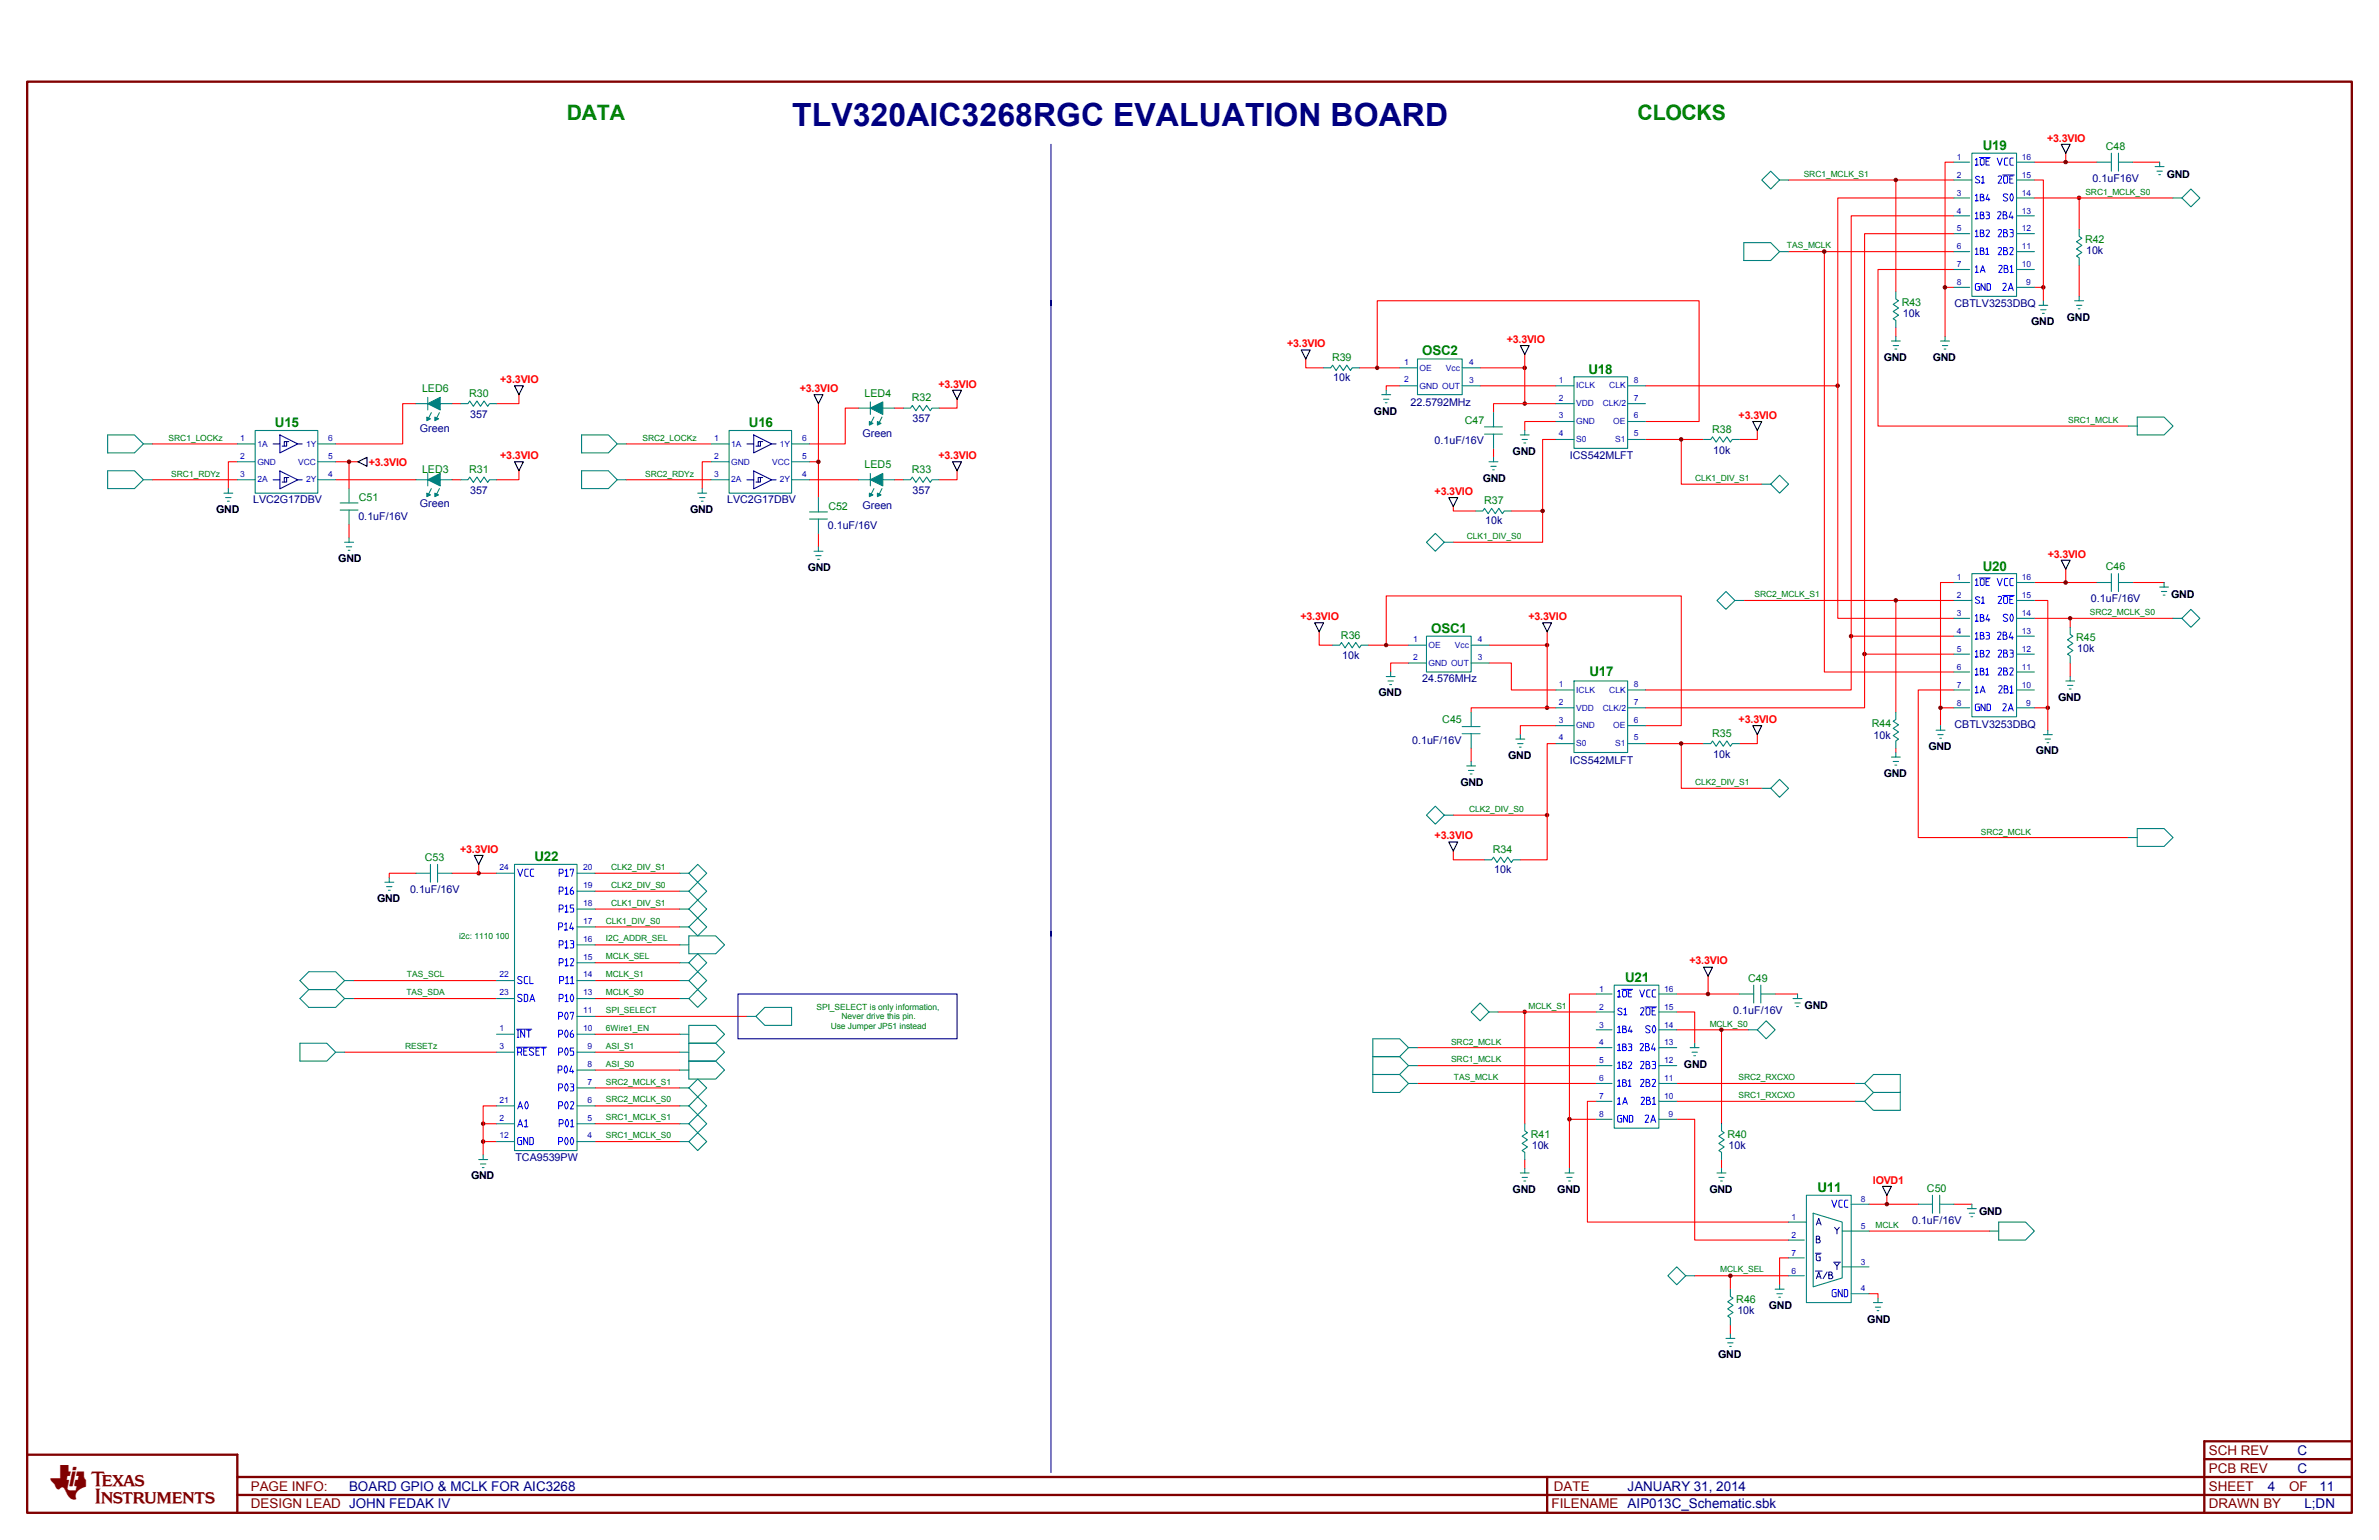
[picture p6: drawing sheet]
<svg xmlns="http://www.w3.org/2000/svg" width="432mm" height="279mm" viewBox="0 0 432 279" stroke-linecap="round" stroke-linejoin="round" font-family="sans-serif">
<defs><g id="words">
<text font-size="5.9" fill="#800000" x="9.1" y="271.5">TI</text>
<text font-size="5.8" fill="#000080" x="143.8" y="22.9">TLV320AIC3268RGC EVALUATION BOARD</text>
<g font-size="3.9" fill="#008000">
<text x="102.9" y="21.8">DATA</text>
<text x="297.2" y="21.8">CLOCKS</text>
</g>
<g font-size="2.4" fill="#008000">
<text x="359.9" y="27.2">U19</text>
<text x="258.1" y="64.5">OSC2</text>
<text x="288.3" y="67.9">U18</text>
<text x="49.9" y="77.5">U15</text>
<text x="135.9" y="77.5">U16</text>
<text x="359.9" y="103.6">U20</text>
<text x="259.8" y="114.8">OSC1</text>
<text x="288.5" y="122.6">U17</text>
<text x="97" y="156.2">U22</text>
<text x="295" y="178.1">U21</text>
<text x="329.9" y="216.2">U11</text>
</g>
<g font-size="2.4" fill="#800000">
<text x="400.9" y="263.9">SCH REV</text>
<text x="400.9" y="267.2">PCB REV</text>
<text x="45.5" y="273.7">DESIGN LEAD JOHN FEDAK IV</text>
<text x="45.5" y="270.4">PAGE INFO:</text>
<text x="281.6" y="273.7">FILENAME AIP013C_Schematic.sbk</text>
<text x="282" y="270.4">DATE</text>
<text x="400.9" y="273.7">DRAWN BY</text>
<text x="400.9" y="270.4">SHEET</text>
<text x="415.5" y="270.4">OF</text>
</g>
<g font-size="2.4" fill="#000080">
<text x="417" y="263.9">C</text>
<text x="417" y="267.2">C</text>
<text x="63.4" y="270.4">BOARD GPIO &amp; MCLK FOR AIC3268</text>
<text x="295.4" y="270.4">JANUARY 31, 2014</text>
<text x="411.6" y="270.4">4</text>
<text x="418.3" y="273.7">L;DN</text>
<text x="421" y="270.4">11</text>
</g>
<g font-size="1.9" fill="#f00">
<text x="371.6" y="25.7">+3.3VIO</text>
<text x="233.6" y="63">+3.3VIO</text>
<text x="273.5" y="62.2">+3.3VIO</text>
<text x="90.8" y="69.5">+3.3VIO</text>
<text x="145.2" y="71.1">+3.3VIO</text>
<text x="170.3" y="70.3">+3.3VIO</text>
<text x="315.6" y="76">+3.3VIO</text>
<text x="90.8" y="83.3">+3.3VIO</text>
<text x="170.3" y="83.3">+3.3VIO</text>
<text x="66.9" y="84.5">+3.3VIO</text>
<text x="260.4" y="89.8">+3.3VIO</text>
<text x="371.7" y="101.2">+3.3VIO</text>
<text x="236.1" y="112.5">+3.3VIO</text>
<text x="277.4" y="112.5">+3.3VIO</text>
<text x="315.6" y="131.2">+3.3VIO</text>
<text x="83.5" y="154.7">+3.3VIO</text>
<text x="260.4" y="152.3">+3.3VIO</text>
<text x="306.6" y="175">+3.3VIO</text>
<text x="339.9" y="214.8">IOVD1</text>
</g>
<g font-size="1.9" fill="#008000">
<text x="382.2" y="27.2">C48</text>
<text x="378.4" y="44.2">R42</text>
<text x="345.2" y="55.5">R43</text>
<text x="241.8" y="65.6">R39</text>
<text x="76.6" y="71.1">LED6</text>
<text x="156.9" y="71.9">LED4</text>
<text x="85.2" y="72">R30</text>
<text x="165.5" y="72.8">R32</text>
<text x="265.9" y="76.9">C47</text>
<text x="310.7" y="78.5">R38</text>
<text x="76.6" y="85.7">LED3</text>
<text x="85.2" y="85.8">R31</text>
<text x="156.9" y="84.9">LED5</text>
<text x="165.5" y="85.8">R33</text>
<text x="65.2" y="90.8">C51</text>
<text x="150.3" y="92.5">C52</text>
<text x="269.4" y="91.5">R37</text>
<text x="382.2" y="103.5">C46</text>
<text x="243.4" y="115.9">R36</text>
<text x="376.8" y="116.4">R45</text>
<text x="261.8" y="131.2">C45</text>
<text x="339.7" y="131.9">R44</text>
<text x="310.7" y="133.7">R35</text>
<text x="271" y="154.8">R34</text>
<text x="77.1" y="156.2">C53</text>
<text x="317.3" y="178.1">C49</text>
<text x="277.8" y="206.4">R41</text>
<text x="313.5" y="206.4">R40</text>
<text x="349.8" y="216.2">C50</text>
<text x="315.2" y="236.5">R46</text>
</g>
<g font-size="1.9" fill="#000080">
<text x="379.8" y="33">0.1uF16V</text>
<text x="378.6" y="46.1">10k</text>
<text x="345.4" y="57.5">10k</text>
<text x="354.8" y="55.7">CBTLV3253DBQ</text>
<text x="242" y="69.2">10k</text>
<text x="85.3" y="75.8">357</text>
<text x="165.7" y="76.6">357</text>
<text x="256" y="73.7">22.5792MHz</text>
<text x="76.2" y="78.5">Green</text>
<text x="156.5" y="79.3">Green</text>
<text x="260.4" y="80.6">0.1uF/16V</text>
<text x="284.9" y="83.3">ICS542MLFT</text>
<text x="311" y="82.3">10k</text>
<text x="85.3" y="89.6">357</text>
<text x="165.7" y="89.6">357</text>
<text x="46" y="91.2">LVC2G17DBV</text>
<text x="65" y="94.4">0.1uF/16V</text>
<text x="76.2" y="91.9">Green</text>
<text x="132" y="91.2">LVC2G17DBV</text>
<text x="156.5" y="92.3">Green</text>
<text x="269.6" y="95.1">10k</text>
<text x="150.2" y="96">0.1uF/16V</text>
<text x="379.5" y="109.3">0.1uF/16V</text>
<text x="243.6" y="119.5">10k</text>
<text x="377" y="118.3">10k</text>
<text x="258.1" y="123.8">24.576MHz</text>
<text x="354.8" y="132">CBTLV3253DBQ</text>
<text x="256.3" y="135">0.1uF/16V</text>
<text x="311" y="137.5">10k</text>
<text x="340" y="134">10k</text>
<text x="284.9" y="138.6">ICS542MLFT</text>
<text x="74.4" y="162">0.1uF/16V</text>
<text x="271.2" y="158.4">10k</text>
<text x="314.6" y="183.9">0.1uF/16V</text>
<text x="278" y="208.4">10k</text>
<text x="313.7" y="208.4">10k</text>
<text x="93.5" y="210.7">TCA9539PW</text>
<text x="347" y="222.1">0.1uF/16V</text>
<text x="315.3" y="238.4">10k</text>
</g>
<g font-size="1.9">
<text x="393.3" y="32.2">GND</text>
<text x="368.7" y="59">GND</text>
<text x="375.2" y="58.2">GND</text>
<text x="341.9" y="65.5">GND</text>
<text x="350.8" y="65.5">GND</text>
<text x="249.4" y="75.2">GND</text>
<text x="274.6" y="82.5">GND</text>
<text x="269.1" y="87.4">GND</text>
<text x="39.2" y="93.1">GND</text>
<text x="125.2" y="93.1">GND</text>
<text x="61.4" y="102">GND</text>
<text x="146.6" y="103.6">GND</text>
<text x="394.1" y="108.5">GND</text>
<text x="250.2" y="126.3">GND</text>
<text x="373.5" y="127.1">GND</text>
<text x="273.7" y="137.7">GND</text>
<text x="350" y="136.1">GND</text>
<text x="369.5" y="136.9">GND</text>
<text x="265.1" y="142.6">GND</text>
<text x="341.9" y="140.9">GND</text>
<text x="68.5" y="163.7">GND</text>
<text x="327.6" y="183.1">GND</text>
<text x="305.6" y="193.7">GND</text>
<text x="85.5" y="214">GND</text>
<text x="274.6" y="216.4">GND</text>
<text x="282.7" y="216.4">GND</text>
<text x="310.3" y="216.4">GND</text>
<text x="359.2" y="220.5">GND</text>
<text x="321.1" y="237.5">GND</text>
<text x="338.9" y="239.9">GND</text>
<text x="311.9" y="246.4">GND</text>
</g>
<g font-size="1.5" fill="#00f">
<text x="355.2" y="29">1</text>
<text x="366.9" y="29">16</text>
<text x="355.2" y="32.3">2</text>
<text x="355.2" y="35.5">3</text>
<text x="366.9" y="35.5">14</text>
<text x="366.9" y="32.3">15</text>
<text x="355.2" y="38.8">4</text>
<text x="355.2" y="42">5</text>
<text x="366.9" y="42">12</text>
<text x="366.9" y="38.8">13</text>
<text x="355.2" y="45.2">6</text>
<text x="366.9" y="45.2">11</text>
<text x="355.2" y="48.5">7</text>
<text x="355.2" y="51.7">8</text>
<text x="366.9" y="48.5">10</text>
<text x="367.8" y="51.7">9</text>
<text x="254.8" y="69.4">2</text>
<text x="254.9" y="66.2">1</text>
<text x="257.7" y="67.2">OE</text>
<text x="257.7" y="70.5">GND OUT</text>
<text x="262.4" y="67.2">Vcc</text>
<text x="266.6" y="69.4">3</text>
<text x="266.6" y="66.2">4</text>
<text x="283" y="69.4">1</text>
<text x="286.1" y="70.5">ICLK</text>
<text x="292.1" y="70.5">CLK</text>
<text x="296.5" y="69.4">8</text>
<text x="283" y="72.7">2</text>
<text x="283" y="75.9">3</text>
<text x="286.1" y="73.7">VDD</text>
<text x="286.1" y="77">GND</text>
<text x="290.9" y="73.7">CLK/2</text>
<text x="292.8" y="77">OE</text>
<text x="296.5" y="75.9">6</text>
<text x="296.5" y="72.7">7</text>
<text x="43.6" y="80">1</text>
<text x="43.6" y="83.2">2</text>
<text x="46.7" y="81">1A</text>
<text x="55.5" y="81">1Y</text>
<text x="59.6" y="83.2">5</text>
<text x="59.6" y="80">6</text>
<text x="129.6" y="83.2">2</text>
<text x="129.6" y="80">1</text>
<text x="132.7" y="81">1A</text>
<text x="141.5" y="81">1Y</text>
<text x="145.6" y="80">6</text>
<text x="145.6" y="83.2">5</text>
<text x="283" y="79.2">4</text>
<text x="286.1" y="80.2">S0</text>
<text x="293.2" y="80.2">S1</text>
<text x="296.5" y="79.2">5</text>
<text x="43.6" y="86.5">3</text>
<text x="46.7" y="87.5">2A</text>
<text x="46.7" y="84.3">GND</text>
<text x="54.1" y="84.3">VCC</text>
<text x="55.5" y="87.5">2Y</text>
<text x="59.6" y="86.5">4</text>
<text x="129.6" y="86.5">3</text>
<text x="132.7" y="87.5">2A</text>
<text x="132.7" y="84.3">GND</text>
<text x="140.1" y="84.3">VCC</text>
<text x="141.5" y="87.5">2Y</text>
<text x="145.6" y="86.5">4</text>
<text x="355.2" y="105.3">1</text>
<text x="366.9" y="105.3">16</text>
<text x="355.2" y="111.8">3</text>
<text x="355.2" y="108.5">2</text>
<text x="366.9" y="108.5">15</text>
<text x="366.9" y="111.8">14</text>
<text x="256.5" y="119.7">2</text>
<text x="256.5" y="116.5">1</text>
<text x="259.3" y="117.6">OE</text>
<text x="264.1" y="117.6">Vcc</text>
<text x="268.2" y="119.7">3</text>
<text x="268.2" y="116.5">4</text>
<text x="355.2" y="118.3">5</text>
<text x="355.2" y="115">4</text>
<text x="366.9" y="115">13</text>
<text x="366.9" y="118.3">12</text>
<text x="259.3" y="120.8">GND OUT</text>
<text x="283" y="124.6">1</text>
<text x="286.1" y="125.7">ICLK</text>
<text x="292.1" y="125.7">CLK</text>
<text x="296.5" y="124.6">8</text>
<text x="355.2" y="124.8">7</text>
<text x="355.2" y="121.5">6</text>
<text x="366.9" y="121.5">11</text>
<text x="366.9" y="124.8">10</text>
<text x="283" y="131.1">3</text>
<text x="283" y="127.8">2</text>
<text x="286.1" y="128.9">VDD</text>
<text x="290.9" y="128.9">CLK/2</text>
<text x="296.5" y="127.8">7</text>
<text x="296.5" y="131.1">6</text>
<text x="355.2" y="128">8</text>
<text x="367.8" y="128">9</text>
<text x="283" y="134.3">4</text>
<text x="286.1" y="132.2">GND</text>
<text x="286.1" y="135.4">S0</text>
<text x="292.8" y="132.2">OE</text>
<text x="293.2" y="135.4">S1</text>
<text x="296.5" y="134.3">5</text>
<text x="90.7" y="157.9">24</text>
<text x="105.8" y="157.9">20</text>
<text x="105.8" y="161.1">19</text>
<text x="105.8" y="164.4">18</text>
<text x="105.8" y="167.6">17</text>
<text x="105.8" y="170.9">16</text>
<text x="90.7" y="177.3">22</text>
<text x="105.8" y="174.1">15</text>
<text x="105.8" y="177.3">14</text>
<text x="290.3" y="179.9">1</text>
<text x="302" y="179.9">16</text>
<text x="90.7" y="180.6">23</text>
<text x="105.8" y="180.6">13</text>
<text x="105.8" y="183.8">11</text>
<text x="290.3" y="183.2">2</text>
<text x="302" y="183.2">15</text>
<text x="90.7" y="190.3">3</text>
<text x="90.7" y="187.1">1</text>
<text x="105.8" y="187.1">10</text>
<text x="106.7" y="190.3">9</text>
<text x="290.3" y="189.7">4</text>
<text x="290.3" y="186.4">3</text>
<text x="302" y="186.4">14</text>
<text x="302" y="189.7">13</text>
<text x="106.7" y="193.6">8</text>
<text x="106.7" y="196.8">7</text>
<text x="290.3" y="196.2">6</text>
<text x="290.3" y="192.9">5</text>
<text x="302" y="192.9">12</text>
<text x="302" y="196.2">11</text>
<text x="90.7" y="200.1">21</text>
<text x="90.7" y="203.3">2</text>
<text x="106.7" y="200.1">6</text>
<text x="106.7" y="203.3">5</text>
<text x="290.3" y="202.6">8</text>
<text x="290.3" y="199.4">7</text>
<text x="302" y="199.4">10</text>
<text x="302.9" y="202.6">9</text>
<text x="90.7" y="206.5">12</text>
<text x="106.7" y="206.5">4</text>
<text x="325.1" y="221.3">1</text>
<text x="337.7" y="218.1">8</text>
<text x="325.1" y="227.8">7</text>
<text x="325.1" y="224.6">2</text>
<text x="337.7" y="222.9">5</text>
<text x="325.1" y="231.1">6</text>
<text x="337.7" y="229.4">3</text>
<text x="337.7" y="234.3">4</text>
</g>
<g font-size="1.5" fill="#008000">
<text x="327.4" y="32.1">SRC1_MCLK_S1</text>
<text x="378.5" y="35.3">SRC1_MCLK_S0</text>
<text x="324.3" y="45.1">TAS_MCLK</text>
<text x="375.4" y="76.8">SRC1_MCLK</text>
<text x="30.6" y="80">SRC1_LOCKz</text>
<text x="116.6" y="80">SRC2_LOCKz</text>
<text x="31.1" y="86.5">SRC1_RDYz</text>
<text x="117.1" y="86.5">SRC2_RDYz</text>
<text x="307.7" y="87.3">CLK1_DIV_S1</text>
<text x="266.2" y="97.9">CLK1_DIV_S0</text>
<text x="318.5" y="108.4">SRC2_MCLK_S1</text>
<text x="379.3" y="111.6">SRC2_MCLK_S0</text>
<text x="307.7" y="142.5">CLK2_DIV_S1</text>
<text x="266.7" y="147.3">CLK2_DIV_S0</text>
<text x="359.5" y="151.4">SRC2_MCLK</text>
<text x="110.9" y="161.1">CLK2_DIV_S0</text>
<text x="110.9" y="157.9">CLK2_DIV_S1</text>
<text x="110" y="167.6">CLK1_DIV_S0</text>
<text x="110.9" y="164.3">CLK1_DIV_S1</text>
<text x="83.3" y="170.3">i2c: 1110 100</text>
<text x="110" y="170.8">I2C_ADDR_SEL</text>
<text x="73.9" y="177.3">TAS_SCL</text>
<text x="110" y="177.3">MCLK_S1</text>
<text x="110" y="174.1">MCLK_SEL</text>
<text x="73.8" y="180.6">TAS_SDA</text>
<text x="110" y="180.6">MCLK_S0</text>
<text x="110" y="183.8">SPI_SELECT</text>
<text x="148.2" y="183.2">SPI_SELECT is only information,</text>
<text x="152.7" y="184.9">Never drive this pin.</text>
<text x="277.4" y="183">MCLK_S1</text>
<text x="73.5" y="190.3">RESETz</text>
<text x="110" y="187">6Wire1_EN</text>
<text x="110" y="190.3">ASI_S1</text>
<text x="150.8" y="186.6">Use Jumper JP51 instead</text>
<text x="263.4" y="189.5">SRC2_MCLK</text>
<text x="310.3" y="186.3">MCLK_S0</text>
<text x="110" y="193.5">ASI_S0</text>
<text x="110" y="196.8">SRC2_MCLK_S1</text>
<text x="263.4" y="192.8">SRC1_MCLK</text>
<text x="263.9" y="196">TAS_MCLK</text>
<text x="315.5" y="196">SRC2_RXCXO</text>
<text x="110" y="203.3">SRC1_MCLK_S1</text>
<text x="110" y="200">SRC2_MCLK_S0</text>
<text x="315.5" y="199.2">SRC1_RXCXO</text>
<text x="110" y="206.5">SRC1_MCLK_S0</text>
<text x="340.4" y="222.7">MCLK</text>
<text x="312.2" y="230.9">MCLK_SEL</text>
</g>
</g></defs>
<g fill="none" stroke="#f00" stroke-width=".19">
<path d="M324.6 32.7h30M344.1 32.7v20.3M354.6 35.9h-21v76.3h21M354.6 29.4h-1.6v31.7M354.6 39.2h-18.6v86h-37.3M369.3 35.9h25.1M369.3 32.7h1.6v21.9M369.3 29.4h11.3M374.9 27.8v1.6M377.4 35.9v5.7M387.1 29.4h4.9M324.6 45.7h30"/>
<path d="M331.1 45.7v76.2h23.5M344.1 59.4v1.7M353 52.1h1.6M354.6 48.9h-13.7v28.4h45.4M354.6 42.4h-16.2v86h-39.7M369.3 52.1h1.6M377.4 48.1v5.7M75.5 73.2h-2.4v7.3h-12.2M82 73.2h1.7M94.2 71.6v1.6h-4.1M148.5 73.2v17.1M155.9 74h-2.5v6.5h-6.5"/>
<path d="M162.3 74h1.7M173.7 72.4v1.6h-3.2M237 65.1v1.6h3.2M246.7 66.7h7.3M250 66.7v-12.1h58.4v21.9h-9.7M254 70h-2.4v.8M268.6 70h13.8M268.6 66.7h8.2M276.8 64.3v8.9M282.4 73.2h-11.3v1.7M282.4 76.5h-5.6v1.6M282.4 79.7h-2.4v13h-5.7"/>
<path d="M298.7 70h34.9M298.7 79.7h10.5M305.2 79.7v8.1h14.6M319 78.1v1.6h-3.3M27.6 87h15.5M27.6 80.5h15.5M43.1 83.8h-1.7v4.8M60.9 83.8h2.5M60.9 87h14.6M63.4 95.1v2.5M65 83.8h-1.6v4.8M82 87h1.7"/>
<path d="M94.2 85.4v1.6h-4.1M113.7 87h15.4M113.7 80.5h15.4M129.1 83.8h-1.6v4.8M146.9 87h9M146.9 83.8h1.6M148.5 96.8v2.4M162.3 87h1.7M173.7 85.4v1.6h-3.2M263.8 91.9v.8h4M271.1 81.3v1.7M280 92.7v5.7h-16.2"/>
<path d="M239.4 114.6v2.5h2.5M248.3 117.1h7.4M251.6 117.1v-9h53.6v23.6h-6.5M270.3 117.1h10.5M280.8 114.6v13.8M316.5 108.9h38.1M336 115.4h18.6M338.4 118.7h16.2M344.1 108.9v20.3M354.6 105.7h-2.4v26M369.3 108.9h2.4v23.6M369.3 112.2h25.1"/>
<path d="M369.3 105.7h11.3M374.9 103.3v2.4M375.8 112.2v1.6M387.1 105.7h5.7M255.7 120.3h-3.3v1.6M267 135.7v2.5M270.3 120.3h4v4.9h8.1M282.4 128.4h-15.4v.8M282.4 131.7h-6.5v1.6M282.4 134.9h-1.6v21.1h-4.9M298.7 134.9h10.5M305.2 134.9v8.1h14.6"/>
<path d="M319 133.3v1.6h-3.3M344.1 135.7v.8M352.2 128.4h2.4M354.6 125.2h-6.4v26.8h38.1M369.3 128.4h2.4M375.8 120.3v2.4M75.5 158.4h-4.8v.9M86.9 156.8v1.6h-4.9M86.9 158.4h3.2M108 158.4h15.4M263.8 147.9h17M263.8 154.4v1.6h5.7"/>
<path d="M64.2 177.9h25.9M108 171.4h15.4M108 174.7h15.4M108 177.9h15.4M108 161.7h15.4M108 164.9h15.4M108 168.2h15.4M310 177.1v3.2M62.5 190.9h27.6M64.2 181.2h25.9M108 187.6h15.4M108 184.4h27.6"/>
<path d="M108 181.2h15.4M108 190.9h15.4M108 194.1h15.4M108 197.4h15.4M257.3 196.6h32.4M257.3 190.1h32.4M257.3 193.3h32.4M271.9 183.6h17.8M276.8 183.6v20.3M289.7 180.3h-4.8v31.7M289.7 199.8h-1.6v21.9h36.5M304.3 183.6h3.3v5.7"/>
<path d="M304.3 180.3h11.4M304.3 186.8h13M304.3 196.6h32.5M304.3 199.8h32.5M312.5 186.8v17.1M322.2 180.3h4.1M87.7 207.1h2.4M87.7 203.9h2.4M90.1 200.6h-2.4v8.9M108 203.9h15.4M108 207.1h15.4M108 200.6h15.4"/>
<path d="M276.8 210.4v1.6M284.9 203.1h4.8M304.3 203.1h3.3v21.9h17M312.5 210.4v1.6M339.2 218.5h9M342.5 216.9v1.6M354.6 218.5h3.3M307.6 231.5h17M314.1 231.5v2.4M324.6 228.2h-1.6v4.9M339.2 234.7h1.7v.8M339.2 223.4h21.9"/>
<path d="M314.1 240.4v1.6"/>
</g>
<g fill="#800000" stroke="#800000" stroke-width=".18">
<circle cx="63.3" cy="83.8" r=".32"/>
<circle cx="280.8" cy="117" r=".31"/>
<circle cx="280.8" cy="128.4" r=".31"/>
<circle cx="305.1" cy="134.9" r=".32"/>
<circle cx="251.6" cy="117" r=".31"/>
<circle cx="374.9" cy="105.7" r=".32"/>
<circle cx="344.1" cy="108.9" r=".32"/>
<circle cx="375.7" cy="112.2" r=".31"/>
<circle cx="371.7" cy="128.4" r=".31"/>
<circle cx="276.7" cy="66.7" r=".32"/>
<circle cx="276.7" cy="73.2" r=".31"/>
<circle cx="280" cy="92.7" r=".31"/>
<circle cx="305.1" cy="79.7" r=".32"/>
<circle cx="250" cy="66.7" r=".32"/>
<circle cx="374.9" cy="29.4" r=".31"/>
<circle cx="344.1" cy="32.7" r=".32"/>
<circle cx="377.4" cy="35.9" r=".32"/>
<circle cx="370.9" cy="52.1" r=".32"/>
<circle cx="333.5" cy="70" r=".32"/>
<circle cx="310" cy="180.3" r=".32"/>
<circle cx="276.7" cy="183.6" r=".32"/>
<circle cx="312.4" cy="186.8" r=".31"/>
<circle cx="284.9" cy="203" r=".32"/>
<circle cx="342.5" cy="218.5" r=".31"/>
<circle cx="314.1" cy="231.5" r=".32"/>
<circle cx="352.2" cy="128.4" r=".31"/>
<circle cx="353" cy="52.1" r=".32"/>
<circle cx="331.1" cy="45.6" r=".32"/>
<circle cx="336" cy="115.4" r=".32"/>
<circle cx="338.4" cy="118.7" r=".32"/>
<circle cx="87.7" cy="203.9" r=".31"/>
<circle cx="87.7" cy="207.1" r=".32"/>
<circle cx="86.9" cy="158.4" r=".32"/>
<circle cx="148.5" cy="83.8" r=".32"/>
<circle cx="280.8" cy="147.9" r=".31"/>
</g>
<g fill="none" stroke="#008080" stroke-width=".19">
<path d="M319.8 32.7l1.6-1.6 1.6 1.6-1.6 1.6zM323 32.7h1.6M354.6 29.4h2.9M354.6 35.9h2.9M354.6 32.7h3.3M354.6 39.2h2.9M357.9 27.8h8.1v26h-8.1zM366 29.4h3.3M366 35.9h3.3M366 32.7h3.3M366 39.2h3.3M380.6 29.4h2.6"/>
<path d="M383.2 27.8v3.3M384.5 29.4h2.6M384.5 27.8v3.3M391.2 30.2h.8M391.5 31.1h1M391.8 31.7h.3M392 29.4v.8h.8M394.4 35.9h1.6M397.7 34.3l1.6 1.6-1.6 1.6-1.7-1.6zM316.5 44h4.9l1.6 1.7-1.6 1.6h-4.9zM323 45.7h1.6M344.1 53v1.3l.5 .3-1 .6 1 .7-1 .6 1 .7-1 .6 .5 .3v1.3"/>
<path d="M354.6 45.7h2.9M354.6 42.4h2.9M354.6 48.9h2.9M354.6 52.1h2.9M366 45.7h3.3M366 42.4h3.3M366 48.9h3.3M366 52.1h3.3M370.4 56.2h1M370.7 56.9h.4M370.9 54.6v.8h-.8M370.9 55.4h.8"/>
<path d="M376.9 55.4h1M377.2 56h.3M377.4 53.8v.8h-.8M377.4 41.6v1.3l.5 .3-1 .7 1 .6-1 .7 1 .6-1 .7 .5 .3v1.3M377.4 54.6h.8M19.5 78.9h4.9l1.6 1.6-1.6 1.7h-4.9zM46.3 78.1h11.4v11.4h-11.4zM75.5 73.2h6.5M77.6 72.1v2.3M78.3 74.9l-.7 1.3M79.8 74.9l-.7 1.3M83.7 73.2h1.2l.4-.5 .6 1 .7-1 .6 1 .7-1 .6 1 .3-.5h1.3"/>
<path d="M105.6 78.9h4.8l1.6 1.6-1.6 1.7h-4.8zM132.3 78.1h11.4v11.4h-11.4zM155.9 74h6.4M158 72.9v2.3M158.6 75.7l-.6 1.3M160.1 75.7l-.7 1.3M164 74h1.3l.3-.4 .6 .9 .7-.9 .6 .9 .7-.9 .6 .9 .4-.5h1.3M240.2 66.7h1.3l.4-.4 .6 .9 .7-.9 .6 .9 .7-.9 .6 .9 .3-.5h1.3M251.1 72.4h1M251.4 73.1h.4M251.6 70.8v.8h-.8M251.6 71.6h.8"/>
<path d="M254 66.7h3.3M254 70h3.3M257.3 65.1h8.1v6.5h-8.1zM265.4 66.7h3.2M265.4 70h3.2M269.5 78.8h3.2M269.5 77.4h3.2M271.1 74.9v2.5M271.1 78.8v2.5M276.3 79.7h.9M276.8 78.1v.8h-.9M276.8 78.9h.8"/>
<path d="M282.4 79.7h3.3M282.4 73.2h3.3M282.4 70h3.3M282.4 76.5h3.3M285.7 68.4h9.7v12.9h-9.7zM295.4 79.7h3.3M295.4 73.2h3.3M295.4 70h3.3M295.4 76.5h3.3M309.2 79.7h1.3l.3-.5 .7 1 .6-1 .7 1 .6-1 .7 1 .3-.5h1.3M343.6 62.7h1M343.9 63.3h.4"/>
<path d="M344.1 61.1v.8h-.8M344.1 61.9h.8M352.6 62.7h.9M352.9 63.3h.3M353 61.1v.8h-.8M353 61.9h.8M386.3 77.3h1.6M387.9 75.7h4.9l1.6 1.6-1.6 1.6h-4.9zM19.5 85.4h4.9l1.6 1.6-1.6 1.6h-4.9zM26 80.5h1.6M26 87h1.6M41 90.3h.9"/>
<path d="M41.3 90.9h.3M41.4 88.6v.9h-.8M41.4 89.5h.8M43.1 80.5h3.2M43.1 87h3.2M43.1 83.8h3.2M57.7 80.5h3.2M57.7 87h3.2M57.7 83.8h3.2M61.7 92.5h3.3M61.7 91.2h3.3M62.5 98.4h.9"/>
<path d="M62.9 99.2h.9M63.2 99.8h.3M63.4 97.6v.8h.8M63.4 88.6v2.6M63.4 92.5v2.6M75.5 87h6.5M77.6 85.9v2.3M78.3 88.6l-.7 1.4M79.8 88.6l-.7 1.4M83.7 87h1.2l.4-.4 .6 .9 .7-.9 .6 .9 .7-.9 .6 .9 .3-.5h1.3M105.6 85.4h4.8l1.6 1.6-1.6 1.6h-4.8zM112 80.5h1.7"/>
<path d="M112 87h1.7M127 90.3h1M127.3 90.9h.3M127.5 88.6v.9h-.9M127.5 89.5h.8M129.1 80.5h3.2M129.1 87h3.2M129.1 83.8h3.2M143.7 80.5h3.2M143.7 87h3.2M143.7 83.8h3.2M146.9 94.2h3.3"/>
<path d="M146.9 92.9h3.3M148.5 99.2v.8h.9M148.5 90.3v2.6M148.5 94.2v2.6M155.9 87h6.4M158 85.9v2.3M158.6 88.6l-.6 1.4M160.1 88.6l-.7 1.4M164 87h1.3l.3-.4 .6 .9 .7-.9 .6 .9 .7-.9 .6 .9 .4-.5h1.3M258.9 98.4l1.6-1.6 1.6 1.6-1.6 1.6zM262.1 98.4h1.7M267.8 92.7h1.3l.4-.5 .6 1 .6-1 .7 1 .7-1 .6 1 .3-.5h1.3"/>
<path d="M270.3 83.8h.8M270.6 84.6h1M270.9 85.2h.3M271.1 83v.8h.8M276.6 80.4h.3M319.8 87.8h1.6M323 86.2l1.6 1.6-1.6 1.7-1.6-1.7zM147.7 100h.8M148.1 100.8h.9M148.4 101.5h.3M241.9 117.1h1.3l.3-.5 .6 .9 .7-.9 .6 .9 .7-.9 .6 .9 .4-.4h1.2M255.7 117.1h3.2"/>
<path d="M258.9 115.4h8.1v6.5h-8.1zM267 117.1h3.3M313.3 107.3l1.6 1.6-1.6 1.7-1.7-1.7zM314.9 108.9h1.6M354.6 105.7h2.9M354.6 112.2h2.9M354.6 108.9h3.3M354.6 115.4h2.9M354.6 118.7h2.9M357.9 104.1h8.1v25.9h-8.1zM366 105.7h3.3M366 112.2h3.3"/>
<path d="M366 108.9h3.3M366 115.4h3.3M366 118.7h3.3M375.8 113.8v1.3l.4 .3-.9 .7 .9 .6-.9 .7 .9 .6-.9 .7 .5 .3v1.3M380.6 105.7h2.6M383.2 104.1v3.2M384.5 105.7h2.6M384.5 104.1v3.2M392 106.5h.8M392.3 107.3h1M392.6 108h.4M392.8 105.7v.8h.8"/>
<path d="M394.4 112.2h1.6M396 112.2l1.7-1.6 1.6 1.6-1.6 1.6zM251.9 123.5h1M252.2 124.2h.4M252.4 121.9v.8h-.8M252.4 122.7h.8M255.7 120.3h3.2M265.4 133.1h3.2M265.4 131.8h3.2M266.2 139h.8M266.5 139.8h1M267 120.3h3.3"/>
<path d="M267 129.2v2.6M267 133.1v2.6M267 138.2v.8h.8M275.5 134.9h.9M275.8 135.6h.3M275.9 133.3v.8h-.8M275.9 134.1h.9M282.4 134.9h3.3M282.4 125.2h3.3M282.4 128.4h3.3M282.4 131.7h3.3M285.7 123.5h9.7v13h-9.7z"/>
<path d="M295.4 134.9h3.3M295.4 125.2h3.3M295.4 128.4h3.3M295.4 131.7h3.3M309.2 134.9h1.3l.3-.5 .7 1 .6-1 .7 1 .6-1 .7 1 .3-.5h1.3M343.6 138.2h1M343.9 138.8h.4M344.1 136.5v.9h-.8M344.1 129.2v1.3l-.5 .4 1 .6-1 .6 1 .7-1 .7 1 .6-.5 .3v1.3M344.1 137.4h.8M351.7 133.3h1M352.1 133.9h.3"/>
<path d="M352.2 131.7v.8h-.8M352.2 132.5h.8M354.6 121.9h2.9M354.6 125.2h2.9M354.6 128.4h2.9M366 121.9h3.3M366 125.2h3.3M366 128.4h3.3M371.2 134.1h1M371.5 134.7h.4M371.7 132.5v.8h-.8M371.7 133.3h.8"/>
<path d="M375.3 124.4h.9M375.6 125h.3M375.8 122.7v.8h-.9M375.8 123.5h.8M70.7 159.3v.8h-.8M75.5 158.4h2.6M78.1 156.8v3.3M79.4 156.8v3.3M79.4 158.4h2.6M90.1 158.4h3.3M93.4 156.8h11.3v51.9h-11.3zM104.7 158.4h3.3"/>
<path d="M123.4 158.4h1.6M125 158.4l1.6-1.6 1.7 1.6-1.7 1.7zM260.5 146.3l1.6 1.6-1.6 1.6-1.6-1.6zM262.1 147.9h1.7M266.8 140.4h.4M269.5 156h1.2l.4-.5 .6 1 .7-1 .6 1 .7-1 .6 1 .3-.5h1.3M319.8 143h1.6M323 141.4l1.6 1.6-1.6 1.7-1.6-1.7zM386.3 152h1.6M387.9 150.3h4.9l1.6 1.7-1.6 1.6h-4.9zM56 179.5h4.9l1.6 1.7-1.6 1.6h-4.9l-1.6-1.6zM56 176.3h4.9l1.6 1.6-1.6 1.6h-4.9l-1.6-1.6z"/>
<path d="M62.5 177.9h1.7M70.2 160.9h.9M70.5 161.5h.3M70.7 160.1h.8M90.1 177.9h3.3M104.7 177.9h3.3M104.7 174.7h3.3M104.7 161.7h3.3M104.7 164.9h3.3M104.7 168.2h3.3M104.7 171.4h3.3M123.4 174.7h1.6"/>
<path d="M123.4 177.9h1.6M123.4 161.7h1.6M123.4 164.9h1.6M123.4 168.2h1.6M123.4 171.4h1.6M125 168.2l1.6-1.6 1.7 1.6-1.7 1.6zM125 169.8h4.9l1.6 1.6-1.6 1.6h-4.9zM125 177.9l1.6-1.6 1.7 1.6-1.7 1.6zM126.6 173l1.7 1.7-1.7 1.6-1.6-1.6zM126.6 160.1l1.7 1.6-1.7 1.6-1.6-1.6zM126.6 163.3l1.7 1.6-1.7 1.7-1.6-1.7zM126.6 179.5l1.7 1.7-1.7 1.6-1.6-1.6z"/>
<path d="M293 178.7h8.1v26h-8.1zM318.3 178.7v3.3M319.6 178.7v3.3M54.4 189.3h4.9l1.6 1.6-1.6 1.6h-4.9zM60.9 190.9h1.6M62.5 181.2h1.7M90.1 181.2h3.3M90.1 190.9h3.3M90.1 187.6h3.3M104.7 181.2h3.3M104.7 190.9h3.3M104.7 187.6h3.3"/>
<path d="M104.7 194.1h3.3M104.7 197.4h3.3M104.7 184.4h3.3M123.4 187.6h1.6M123.4 181.2h1.6M123.4 197.4h1.6M123.4 190.9h1.6M123.4 194.1h1.6M125 186h4.9l1.6 1.6-1.6 1.7h-4.9h4.9l1.6 1.6-1.6 1.6h-4.9h4.9l1.6 1.6-1.6 1.7h-4.9zM125 197.4l1.6-1.6 1.7 1.6-1.7 1.6zM126.6 199l1.7 1.6-1.7 1.6-1.6-1.6zM135.6 184.4h1.6"/>
<path d="M138.8 182.8h4.9v3.2h-4.9l-1.6-1.6zM249.2 188.5h4.8l1.7 1.6-1.7 1.6h-4.8h4.8l1.7 1.6-1.7 1.6h-4.8h4.8l1.7 1.7-1.7 1.6h-4.8zM255.7 190.1h1.6M255.7 196.6h1.6M255.7 193.3h1.6M267 183.6l1.6-1.6 1.7 1.6-1.7 1.6zM270.3 183.6h1.6M289.7 190.1h2.9M289.7 196.6h2.9M289.7 180.3h2.9M289.7 199.8h2.9M289.7 193.3h2.9"/>
<path d="M289.7 183.6h3.3M289.7 186.8h2.9M301.1 190.1h3.2M301.1 196.6h3.2M301.1 180.3h3.2M301.1 199.8h3.2M301.1 193.3h3.2M301.1 183.6h3.2M301.1 186.8h3.2M306.8 190.1h.8M307.1 190.9h1M307.4 191.5h.3"/>
<path d="M307.6 189.3v.8h.8M315.7 180.3h2.6M317.3 186.8h1.7M319.6 180.3h2.6M320.6 185.2l1.6 1.6-1.6 1.7-1.6-1.7zM325.4 181.2h.9M325.8 182h.9M326.1 182.6h.3M326.3 180.3v.9h.8M336.8 196.6h1.6M336.8 199.8h1.6M340 194.9h4.9v6.5h-4.9l-1.6-1.6 1.6-1.6h4.9h-4.9l-1.6-1.6z"/>
<path d="M87.2 211.2h1M87.5 211.8h.4M87.7 209.5v.9h-.8M87.7 210.4h.8M90.1 207.1h3.3M90.1 203.9h3.3M90.1 200.6h3.3M104.7 207.1h3.3M104.7 203.9h3.3M104.7 200.6h3.3M123.4 207.1h1.6M123.4 203.9h1.6"/>
<path d="M123.4 200.6h1.6M125 207.1l1.6-1.6 1.7 1.6-1.7 1.6zM126.6 202.2l1.7 1.7-1.7 1.6-1.6-1.6zM276.3 213.6h.9M276.6 214.3h.3M276.8 212v.8h-.9M276.8 203.9v1.3l.4 .3-.9 .6 .9 .7-.9 .7 .9 .6-.9 .6 .5 .4v1.3M276.8 212.8h.8M284.4 213.6h.9M284.7 214.3h.3M284.9 212v.8h-.8M284.9 212.8h.8"/>
<path d="M289.7 203.1h2.9M301.1 203.1h3.2M312 213.6h.9M312.3 214.3h.3M312.5 212v.8h-.9M312.5 203.9v1.3l.4 .3-.9 .6 .9 .7-.9 .7 .9 .6-.9 .6 .5 .4v1.3M312.5 212.8h.8M327.9 216.9h8.1v19.4h-8.1zM336 218.5h3.2M348.2 218.5h2.6M350.8 216.9v3.2M352.1 218.5h2.5"/>
<path d="M352.1 216.9v3.2M357.1 219.3h.8M357.9 218.5v.8h.8M302.7 231.5l1.6-1.7 1.7 1.7-1.7 1.6zM306 231.5h1.6M314.1 233.9v1.3l.5 .3-1 .7 1 .6-1 .7 1 .6-1 .7 .5 .3v1.3M322.2 233.9h.8M322.5 234.7h1M322.9 235.4h.3M323 233.1v.8h.8M324.6 231.5h2.9M324.6 225h2.9"/>
<path d="M324.6 221.7h3.3M324.6 228.2h2.9M329.1 220.1l5.3 1.6v10.2l-5.3 1.6zM334.4 223.4h4.8M334.4 229.8h4.8M336 234.7h3.2M340 236.3h.9M340.4 237.2h1M340.7 237.8h.3M340.9 235.5v.8h.8M357.4 220.1h1M357.7 220.7h.4"/>
<path d="M361.1 223.4h1.7M362.8 221.7h4.8l1.7 1.7-1.7 1.6h-4.8zM313.6 243.6h1M313.9 244.3h.3M314.1 242v.8h-.8M314.1 242.8h.8"/>
</g>
<g fill="#008080" stroke="#008080" stroke-width=".19">
<path d="M78.9 75.7l.7 .3-.7 .3z" fill-rule="evenodd"/>
<path d="M77.5 75.7l.6 .3-.6 .3z" fill-rule="evenodd"/>
<path d="M77.6 73.2l2.3-1.1v2.3z" fill-rule="evenodd"/>
<path d="M78.9 89.5l.7 .3-.7 .3z" fill-rule="evenodd"/>
<path d="M77.5 89.5l.6 .3-.6 .3z" fill-rule="evenodd"/>
<path d="M77.6 87l2.3-1.1v2.3z" fill-rule="evenodd"/>
<path d="M159.3 76.5l.6 .3-.6 .3z" fill-rule="evenodd"/>
<path d="M157.8 76.5l.7 .3-.7 .3z" fill-rule="evenodd"/>
<path d="M158 74l2.2-1.1v2.3z" fill-rule="evenodd"/>
<path d="M159.3 89.5l.6 .3-.6 .3z" fill-rule="evenodd"/>
<path d="M157.8 89.5l.7 .3-.7 .3z" fill-rule="evenodd"/>
<path d="M158 87l2.2-1.1v2.3z" fill-rule="evenodd"/>
</g>
<g fill="none" stroke="#00f" stroke-width=".18">
<path d="M358.5 35.5l.3-.3v1.2h-.3h.6M358.5 38.7l.3-.2v1.2h-.3h.6M358.5 29l.3-.3v1.3h-.3h.6M359.3 28.6h1.9M359.3 32.2a.46 .46 0 0 0-.8 0l.8 .6v.3a.55 .55 0 0 1-.8-.1M359.4 35.8h.5l.1-.4-.1-.2h-.5v1.2h.5l.2-.1v-.3l-.2-.2M359.4 39h.5l.1-.3-.1-.2h-.5v1.2h.5l.2-.2v-.2l-.2-.3M359.4 28.9l.2-.2h.3l.2 .2v.9l-.2 .2h-.3l-.2-.2zM359.7 32.2l.2-.2v1.2h-.2h.5M360.5 38.5h.5l.1 .3-.2 .2M360.5 29.3h.4M360.7 39l.3 .1 .1 .4-.2 .2h-.4"/>
<path d="M360.8 35.2l-.3 1h.7M361 35.9v.5M361.1 28.7h-.6v1.3h.6M362.5 28.7l.5 1.3 .4-1.3M362.6 38.5l.4-.1 .2 .2v.2l-.6 .9h.6M362.7 32l.1-.1 .5 .1v.3l-.6 .9h.6M363.5 31.7h2.1M363.6 39h.4l.2-.2-.2-.4h-.4v1.3h.5l.2-.4-.3-.3M363.8 31.9h.4l.2 .2v.9l-.2 .2h-.4l-.1-.2v-.9zM364.4 28.7h-.4l-.2 .2v.9l.2 .2h.4M364.4 35.4a.47 .47 0 0 0-.8 .1l.1 .1 .6 .4 .1 .2-.1 .2a.49 .49 0 0 1-.7-.1M364.8 32.5h.4"/>
<path d="M365 35.3l.2-.1a.82 .82 0 0 1-.1 1.3 .96 .96 0 0 1-.1-1.2zM365 38.4l-.3 1h.7M365.2 39.2v.5M365.4 31.9h-.6v1.3h.6M365.4 28.7h-.4l-.2 .2v.9l.2 .2h.4M358.5 42l.3-.3v1.2h-.3h.6M358.5 48.5l.3-.3v1.2h-.3h.6M358.5 45.2l.3-.2v1.2h-.3h.6M359.3 51.5h-.6l-.2 .1v.9l.2 .2h.6v-.7h-.3M359.4 42.2h.5l.1-.3-.1-.2h-.5v1.2h.5l.2-.1v-.3l-.2-.3M359.4 45.5h.5l.1-.4-.1-.1h-.5v1.2h.5l.2-.2v-.3l-.2-.2M359.4 49.4l.5-1.2 .4 1.2"/>
<path d="M359.6 49.1h.5M360.3 51.5v1.2l-.7-1.2v1.2M360.5 41.8l.4-.1 .2 .2v.2l-.6 .8h.6M360.5 45.2l.2-.2v1.2h-.2h.5M360.7 51.5h.4l.2 .1v.9l-.2 .2h-.4zM362.7 41.8l.1-.1h.5v.4l-.6 .9h.6M362.7 45l.4-.1 .2 .2v.2l-.6 .9h.6M362.8 48.2h.4l.2 .1v.2l-.6 .9h.6M363.5 51.5l.5-.1 .1 .2v.2l-.6 .9h.6M363.7 42.2h.4l.2-.4-.2-.1h-.4v1.3h.5l.2-.5-.3-.3M363.7 45.5h.4l.2-.4-.2-.2h-.4v1.3h.5l.2-.5-.3-.2M363.8 48.7h.4l.2-.2-.2-.3h-.4v1.2h.5l.2-.4-.3-.3"/>
<path d="M364.5 52.7l.5-1.3 .4 1.3M364.7 52.3h.5M364.8 41.7h.6v.4l-.2 .1M364.8 45l.4-.1 .2 .2v.2l-.6 .9h.6M364.9 48.5l.2-.3v1.2h-.2h.5M364.9 42.2l.5 .1v.5l-.2 .2h-.4M358.5 111.8l.3-.3v1.2h-.3h.6M358.5 115l.3-.3v1.3h-.3h.6M358.5 105.3l.3-.3v1.2h-.3h.6M358.5 118.3l.3-.3v1.2h-.3h.6M359.3 104.9h1.9M359.3 108.4l-.5-.1-.3 .2 .8 .5v.4l-.5 .1-.3-.2"/>
<path d="M359.4 112h.5l.1-.3-.1-.2h-.5v1.2h.5l.2-.2v-.2l-.2-.3M359.4 115.3h.5l.1-.4-.1-.2h-.5v1.3h.5l.2-.2v-.3l-.2-.2M359.4 105.2l.2-.2h.3l.2 .2v.8l-.2 .2h-.3l-.2-.2zM359.4 118.5h.5l.1-.3-.1-.2h-.5v1.2h.5l.2-.2v-.2l-.2-.3M359.7 108.5l.2-.2v1.2h-.2h.5M360.5 114.7l.5 .1 .1 .3-.2 .2M360.5 105.5h.4M360.5 118.1l.4-.1 .2 .2v.1l-.6 .9h.6M360.7 115.3h.3l.1 .5-.2 .2h-.4M360.8 111.5l-.3 .9h.7M361 112.2v.5M361.1 105h-.6v1.2h.6"/>
<path d="M362.5 104.9l.5 1.4 .4-1.4M362.6 114.8l.1-.1h.5v.4l-.6 .9h.6M362.7 118l.4-.1 .2 .2v.2l-.6 .9h.6M362.7 108.3l.4-.1 .2 .2v.2l-.6 .9h.6M363.5 108h2.1M363.6 115.2h.4l.2-.3-.2-.2h-.4v1.3h.5l.2-.5-.3-.3M363.7 118.5h.4l.2-.4-.2-.2h-.4v1.3h.5l.2-.4-.3-.3M363.8 108.2h.4l.2 .2v.9l-.2 .2h-.4l-.1-.2v-.9zM364.4 104.9h-.4l-.2 .2v.9l.2 .3h.4M364.4 111.6a.47 .47 0 0 0-.8 .1l.7 .6 .1 .1-.1 .2a.51 .51 0 0 1-.7-.1M364.8 117.9l.6 .1v.3l-.2 .2M364.8 108.8h.4"/>
<path d="M364.9 118.5l.5 .1v.4l-.2 .2h-.4M365 111.5l.2-.1a.82 .82 0 0 1-.1 1.3 .96 .96 0 0 1-.1-1.2zM365 114.7l-.3 1h.7M365.2 115.4v.6M365.4 108.2h-.6v1.3h.6M365.4 104.9h-.4l-.2 .2v.9l.2 .3h.4M358.5 124.8l.3-.3v1.2h-.3h.6M358.5 121.5l.3-.3v1.2h-.3h.6M359.3 127.7h-.6l-.2 .2v.9l.2 .1h.6v-.7h-.3M359.4 121.8h.5l.1-.4-.1-.2h-.5v1.2h.5l.2-.1v-.3l-.2-.2M359.4 125.7l.5-1.2 .4 1.2M359.6 125.4h.5"/>
<path d="M360.3 127.7v1.2l-.7-1.2v1.2M360.5 121.5l.2-.3v1.2h-.2h.5M360.7 127.7h.4l.2 .2v.9l-.2 .1h-.4zM362.7 121.3l.4-.1 .2 .2v.2l-.6 .9h.6M362.8 124.5l.4-.1 .2 .2v.2l-.6 .9h.6M363.5 127.8l.5-.1 .1 .2v.2l-.6 .9h.6M363.7 121.7h.4l.2-.3-.2-.2h-.4v1.3h.5l.2-.5-.3-.3M363.8 125h.4l.2-.2-.2-.4h-.4v1.3h.5l.2-.4-.3-.3M364.5 129l.5-1.3 .4 1.3M364.7 128.6h.5M364.8 121.3l.4-.1 .2 .2v.2l-.6 .9h.6M364.9 124.7l.2-.3v1.3h-.2h.5"/>
<path d="M94 157.7l.4 1.3 .5-1.3M95.9 157.7h-.5l-.2 .2v.9l.2 .2h.5M96.9 157.7h-.5l-.1 .2v.9l.1 .2h.5M101.5 158.4h.5l.2-.2v-.3l-.2-.2h-.5v1.3M102.6 158l.2-.3v1.3h-.2h.5M103.5 157.9v-.2h.6l-.3 1.3M94.8 177.4l-.3-.2-.5 .1v.3l.8 .6-.3 .3h-.3l-.2-.2M95.8 177.2h-.5l-.1 .2v.9l.1 .2h.5M96.2 177.2v1.3h.6M101.4 168.2h.5l.2-.2v-.4l-.2-.2h-.5v1.3M101.5 164.9h.5l.2-.2v-.3l-.2-.2h-.5v1.3M101.5 161.7h.5l.2-.2v-.4l-.2-.2h-.5v1.3"/>
<path d="M101.5 171.4h.5l.2-.2v-.3l-.2-.2h-.5v1.3M101.5 174.7h.5l.2-.2v-.4l-.2-.2h-.5v1.3M101.6 177.9h.6l.1-.2v-.3l-.1-.2h-.6v1.3M102.5 167.7l.3-.3v1.3h-.3h.5M102.6 164.5l.2-.3v1.3h-.2h.5M102.6 161.2l.2-.3v1.3h-.2h.5M102.6 171l.2-.3v1.3h-.2h.5M102.6 174.2l.2-.3v1.3h-.2h.5M102.7 177.5l.3-.3v1.3h-.3h.6M103.5 170.7h.6v.5h-.2M103.5 174l.4-.1 .2 .2v.2l-.6 .9h.6M103.6 177.5l.3-.3v1.3h-.3h.6"/>
<path d="M103.7 171.2l.4 .1v.6l-.6 .1M103.8 167.4l-.4 1h.7M103.9 160.9a.93 .93 0 0 0-.2 1.3h.2l.2-.4-.2-.2h-.3M103.9 168.2v.5M104.1 164.2h-.6v.5h.4l.2 .2v.5l-.6 .1M293.6 179.9l.3-.2v1.2h-.3h.6M294.3 179.5h2M294.5 179.8l.2-.1h.3l.2 .1v.9l-.2 .2h-.3l-.2-.2zM296.2 179.7h-.6v1.2h.6M297.6 179.6l.4 1.3 .5-1.3M299.5 179.6h-.4l-.2 .2v.9l.2 .2h.4M300.5 179.6h-.4l-.2 .2v.9l.2 .2h.4"/>
<path d="M93.8 186.7h2.7M93.8 190h5.4M93.9 188.2h.3M93.9 186.9h.3M94 190.9h.5l.2-.2v-.4l-.2-.2h-.5v1.4M94 186.9v1.3M94.5 190.9l.2 .6M94.8 180.6l-.3-.2-.5 .1v.4l.8 .5-.3 .3h-.3l-.2-.2M95.1 190.7h.4M95.2 180.4h.4l.2 .2v.9l-.2 .2h-.4zM95.2 186.9v1.3l-.7-1.3v1.3M95.4 200l.2-.1a.82 .82 0 0 1-.1 1.3 .92 .92 0 0 1-.1-1.2z"/>
<path d="M95.6 186.9h.7M95.7 190.1h-.6v1.4h.6M96 186.9v1.3M96.2 181.7l.4-1.3 .5 1.3M96.3 181.3h.6M96.9 190.3l-.3-.2-.5 .1v.4l.8 .6-.3 .3h-.3l-.2-.3M97.3 190.7h.4M97.9 190.1h-.6v1.4h.6M98.3 190.1h.7M98.7 190.1v1.4M101.3 194.1h.6l.1-.1v-.4l-.1-.2h-.6v1.3M101.4 187.6h.5l.2-.1v-.4l-.2-.2h-.5v1.3"/>
<path d="M101.4 184.4h.5l.2-.2v-.3l-.2-.2h-.5v1.3M101.4 197.4h.5l.2-.2v-.4l-.2-.2h-.5v1.3M101.4 190.9h.5l.2-.2v-.4l-.2-.2h-.5v1.4M101.5 181.2h.5l.2-.2v-.4l-.2-.2h-.5v1.3M102.6 193.5l.2-.1a.93 .93 0 0 1 0 1.3h-.1a.99 .99 0 0 1-.1-1.2zM102.6 180.7l.2-.3v1.3h-.2h.5M102.7 187l.1-.1a.88 .88 0 0 1 0 1.3 .9 .9 0 0 1-.1-1.2zM102.7 183.7h.1a.88 .88 0 0 1 0 1.3 .92 .92 0 0 1-.1-1.3zM102.7 200l.1-.1a.82 .82 0 0 1 0 1.3 .92 .92 0 0 1-.1-1.2zM102.7 196.7l.1-.1a.88 .88 0 0 1 0 1.3 .9 .9 0 0 1-.1-1.2zM102.7 190.2l.1-.1a.82 .82 0 0 1 0 1.4 .92 .92 0 0 1-.1-1.3zM103.5 183.9v-.2h.6l-.3 1.3"/>
<path d="M103.5 200l.2-.1h.4v.4l-.6 .9h.6M103.5 196.6l.6 .1v.4l-.2 .1M103.7 197.2l.4 .1v.6h-.6M103.8 180.4h.1a.84 .84 0 0 1-.1 1.3 .96 .96 0 0 1 0-1.3zM103.8 193.4l-.4 1h.7M103.9 186.9a.89 .89 0 0 0-.2 1.3h.2l.2-.5-.2-.1h-.3M103.9 194.1v.6M104.1 190.1h-.6v.6h.4l.2 .2v.5l-.6 .1M293.6 192.9l.3-.3v1.2h-.3h.6M293.6 199.4l.3-.3v1.2h-.3h.6M293.6 196.2l.3-.3v1.2h-.3h.6M293.6 186.4l.3-.2v1.1h-.3h.6"/>
<path d="M293.6 189.7l.3-.3v1.2h-.3h.6M294.4 183.1a.45 .45 0 0 0-.8 .1l.8 .7a.44 .44 0 0 1-.8 0M294.5 193.2h.5l.1-.4-.1-.2h-.5v1.2h.5l.2-.1v-.3l-.2-.2M294.5 196.4h.5l.1-.4-.1-.1h-.5v1.2h.5l.2-.2v-.2l-.2-.3M294.5 186.7h.5l.1-.4-.1-.1h-.5v1.1h.5l.2-.1v-.3l-.2-.2M294.5 189.9h.5l.1-.3-.1-.2h-.5v1.2h.5l.2-.2v-.2l-.2-.3M294.8 183.2l.2-.3v1.2h-.2h.5M295.6 192.7l.4-.1 .2 .2v.2l-.6 .8h.6M295.6 196.2l.2-.3v1.2h-.2h.5M295.6 180.2h.4M295.6 189.4l.5 .1 .1 .3-.2 .1M295.7 189.9l.4 .1 .1 .4-.2 .2h-.4"/>
<path d="M295.9 186.2l-.3 .9h.7M296.1 186.8v.5M297.7 189.4l.4-.1 .2 .2v.2l-.6 .9h.6M297.8 192.7l.1-.1h.4l.1 .4-.6 .9h.6M297.8 182.9l.1-.1 .4 .1 .1 .3-.6 .9h.6M297.8 195.9l.4-.1 .2 .2v.2l-.6 .9h.6M297.9 199.2l.4-.1 .2 .2v.2l-.6 .9h.6M298.6 182.7h2.1M298.7 189.9h.4l.2-.2-.2-.4h-.4v1.3h.5l.2-.4-.3-.3M298.8 193.1h.4l.2-.3-.2-.2h-.4v1.3h.5l.2-.5-.3-.3M298.8 196.4h.4l.2-.2-.2-.4h-.4v1.3h.5l.2-.4-.3-.3M298.9 199.6h.4l.2-.1-.2-.4h-.4v1.3h.5l.2-.5-.3-.3"/>
<path d="M298.9 182.8h.4l.2 .2v.9l-.2 .2h-.4l-.1-.2v-.9zM299.5 186.3a.51 .51 0 0 0-.7-.1v.3l.7 .6-.2 .3h-.3l-.3-.2M299.9 192.6h.5l.1 .4-.2 .1M299.9 195.9l.4-.1 .2 .2v.2l-.6 .9h.6M299.9 183.4h.4M300 199.4l.2-.3v1.3h-.2h.5M300 193.1l.4 .1 .1 .5-.2 .2h-.4M300.1 186.2l.1-.1a.88 .88 0 0 1 0 1.3 .92 .92 0 0 1-.1-1.2zM300.1 189.3l-.3 1h.7M300.3 190.1v.5M300.5 182.8h-.6v1.3h.6M94 204.4l.4-1.3 .5 1.3"/>
<path d="M94 201.2l.4-1.3 .5 1.3M94.1 204h.6M94.1 200.8h.6M94.7 206.4h-.6l-.1 .2v.9l.1 .2h.6v-.8h-.3M95.2 203.4l.3-.3v1.3h-.3h.6M95.8 206.4v1.3l-.7-1.3v1.3M96.2 206.4h.4l.2 .2v.9l-.2 .2h-.4zM101.4 207.1h.5l.2-.2v-.3l-.2-.2h-.5v1.3M101.4 200.6h.5l.2-.2v-.3l-.2-.2h-.5v1.3M101.5 203.9h.5l.2-.2v-.4l-.2-.2h-.5v1.3M102.7 206.5l.1-.1a.88 .88 0 0 1 0 1.3 .9 .9 0 0 1-.1-1.2zM102.8 203.2l.2-.1a.93 .93 0 0 1 0 1.3h-.2a.96 .96 0 0 1 0-1.2z"/>
<path d="M103.6 203.4l.3-.3v1.3h-.3h.6M103.8 206.4h.1a.82 .82 0 0 1-.1 1.3 .93 .93 0 0 1 0-1.3zM294.3 202.4h-.5l-.2 .1v.9l.2 .2h.5v-.7h-.2M294.5 200.3l.5-1.2 .4 1.2M294.7 200h.5M295.4 202.4v1.2l-.7-1.2v1.2M295.7 202.4h.5l.2 .1v.9l-.2 .2h-.5zM298.6 202.4l.2-.1 .4 .1v.3l-.6 .9h.6M299.6 203.6l.5-1.3 .4 1.3M299.8 203.2h.5M332.5 217.7l.4 1.3 .5-1.3M334.4 217.7h-.5l-.1 .2v.9l.1 .2h.5"/>
<path d="M335.4 217.7h-.5l-.1 .2v.9l.1 .2h.5M333.3 234h-.6l-.2 .2v.9l.2 .2h.6v-.8h-.3M334.4 234v1.3l-.7-1.3v1.3M334.8 234h.4l.2 .2v.9l-.2 .2h-.4z"/>
</g>
<path d="M4.9 14.8h422v259.7h-422zM4.9 263.9h38.2v10.6M43.1 268h383.8M43.1 271.2h383.8M280.8 268v6.5M400.1 264.7h26.8M426.9 261.5h-26.8v13" fill="none" stroke="#800000" stroke-width=".42"/>
<g fill="none" stroke="#000" stroke-width=".19">
<path d="M374.1 26.2h1.7l-.9 1.6zM93.4 70h1.6l-.8 1.6zM147.7 71.6h1.7l-.9 1.6zM172.9 70.8h1.6l-.8 1.6zM236.2 63.5h1.6l-.8 1.6zM275.9 62.7h1.7l-.8 1.6zM318.1 76.5h1.7l-.8 1.6zM65 83.8l1.6-.8v1.6zM93.4 83.8h1.6l-.8 1.6zM172.9 83.8h1.6l-.8 1.6zM263 90.3h1.6l-.8 1.6zM238.6 113h1.6l-.8 1.6z"/>
<path d="M280 113h1.6l-.8 1.6zM374.1 101.6h1.7l-.9 1.7zM318.1 131.7h1.7l-.8 1.6zM86.1 155.2h1.6l-.8 1.6zM263 152.8h1.6l-.8 1.6zM309.2 175.5h1.6l-.8 1.6zM341.7 215.2h1.6l-.8 1.7z"/>
</g>
<g fill="none" stroke="#000080" stroke-width=".19">
<path d="M190.8 26.2v241M50.8 78.9l3.2 1.6-3.2 1.7zM136.8 78.9l3.3 1.6-3.3 1.7zM49.6 87.1h1.2M49.6 80.5h1.2M50.8 85.4l3.2 1.7-3.2 1.6zM52 86.6v.9h-.8M52 80.1v.8h-.8M52.4 86.6h-.8v.9M52.4 80.1h-.8v.8M54 87.1h.8M54 80.5h.8"/>
<path d="M135.6 80.5h1.2M135.6 87.1h1.2M136.8 85.4l3.3 1.7-3.3 1.6zM138 80.1v.8h-.8M138 86.6v.9h-.8M138.4 80.1h-.8v.8M138.4 86.6h-.8v.9M140.1 80.5h.8M140.1 87.1h.8M133.9 180.3h39.8v8.2h-39.8z"/>
</g>
<g fill="none" stroke="#000080" stroke-width=".18">
<path d="M329.5 230.6h1.2M329.5 227.4h1M329.7 232l.4-1.2 .4 1.2M329.7 222.2l.4-1.2 .4 1.2M329.7 224.8h.4l.2-.3-.2-.2h-.4v1.2h.5l.2-.2v-.2l-.3-.3M329.9 231.6h.5M329.9 221.9h.5M330.4 227.5h-.5l-.2 .2v.9l.2 .1h.5v-.7h-.3M331.6 230.8l-.7 1.2M331.9 231.3h.5l.1-.4-.1-.1h-.5v1.2h.5l.3-.2v-.2l-.3-.3M332.8 229h1.3M333 229.2l.4 .5 .4-.5"/>
<path d="M333 222.7l.4 .5 .4-.5M333.4 229.7v.7M333.4 223.2v.7"/>
</g>
<use href="#words"/>
</svg>
